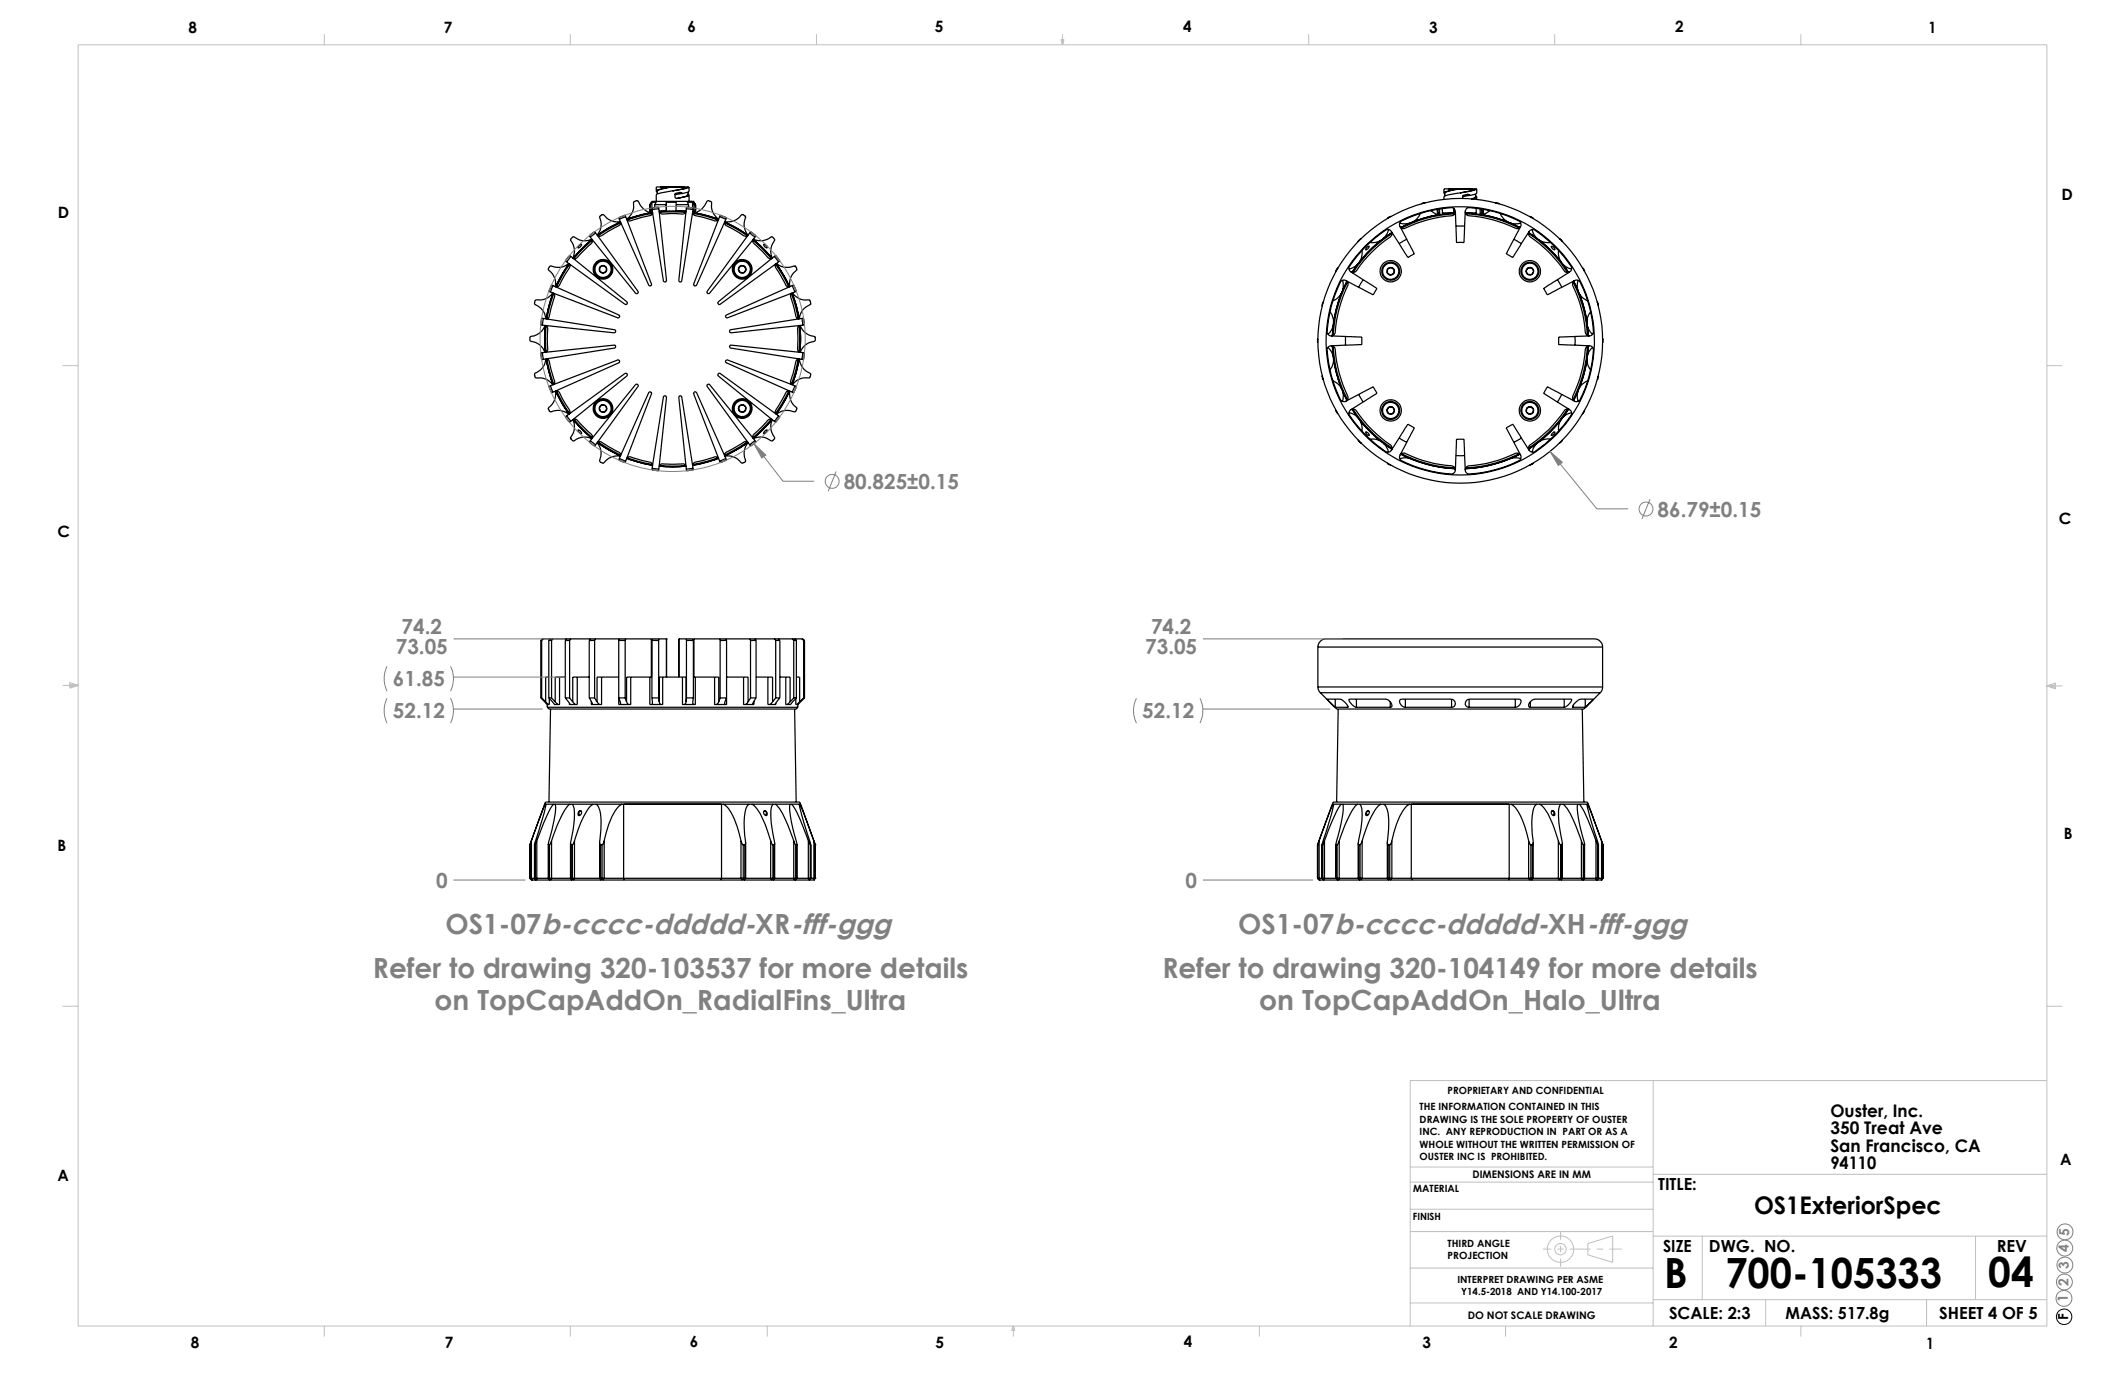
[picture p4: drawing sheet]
<svg xmlns="http://www.w3.org/2000/svg" width="432mm" height="279mm" viewBox="0 0 432 279" stroke-linecap="round" stroke-linejoin="round" font-family="sans-serif">
<defs><g id="words">
<g font-size="8.5">
<text x="338.1" y="261.8">B</text>
<text x="350.6" y="261.8">700-105333</text>
<text x="404" y="261.4">04</text>
</g>
<g font-size="5.6" fill="#808080">
<text x="90.5" y="189.8">OS1-07b-cccc-ddddd-XR-fff-ggg</text>
<text x="251.6" y="189.8">OS1-07b-cccc-ddddd-XH-fff-ggg</text>
<text x="75.8" y="198.7">Refer to drawing 320-103537 for more details</text>
<text x="236.2" y="198.7">Refer to drawing 320-104149 for more details</text>
<text x="88.3" y="205.3">on TopCapAddOn_RadialFins_Ultra</text>
<text x="255.8" y="205.3">on TopCapAddOn_Halo_Ultra</text>
</g>
<text font-size="4.9" x="356.4" y="246.7">OS1ExteriorSpec</text>
<g font-size="4.2" fill="#808080">
<text x="171.4" y="99.3">80.825±0.15</text>
<text x="336.8" y="105">86.79±0.15</text>
<text x="81.6" y="128.9">74.2</text>
<text x="233.9" y="128.9">74.2</text>
<text x="80.4" y="133">73.05</text>
<text x="232.7" y="133">73.05</text>
<text x="79.8" y="139.5">61.85</text>
<text x="79.8" y="146">52.12</text>
<text x="232.1" y="146">52.12</text>
<text x="88.6" y="180.4">0</text>
<text x="240.9" y="180.4">0</text>
</g>
<g font-size="3.5">
<text x="371.9" y="227">Ouster, Inc.</text>
<text x="371.9" y="230.5">350 Treat Ave</text>
<text x="371.9" y="234">San Francisco, CA</text>
<text x="371.9" y="237.6">94110</text>
</g>
<g font-size="3.4">
<text x="336.9" y="241.8">TITLE:</text>
<text x="337.9" y="254.3">SIZE</text>
<text x="347.2" y="254.5">DWG. NO.</text>
<text x="405.7" y="254.5">REV</text>
<text x="339.1" y="268">SCALE: 2:3</text>
<text x="362.8" y="268">MASS: 517.8g</text>
<text x="394.1" y="268">SHEET 4 OF 5</text>
</g>
<g font-size="3.2">
<text x="38.3" y="6.7">8</text>
<text x="90.2" y="6.7">7</text>
<text x="139.7" y="6.5">6</text>
<text x="190" y="6.5">5</text>
<text x="240.4" y="6.6">4</text>
<text x="290.4" y="6.7">3</text>
<text x="340.4" y="6.5">2</text>
<text x="391.9" y="6.7">1</text>
<text x="418.9" y="40.7">D</text>
<text x="11.7" y="44.3">D</text>
<text x="418.4" y="106.4">C</text>
<text x="11.7" y="109">C</text>
<text x="11.7" y="173">B</text>
<text x="419.4" y="170.6">B</text>
<text x="11.7" y="240">A</text>
<text x="418.6" y="236.8">A</text>
<text x="38.8" y="273.8">8</text>
<text x="90.4" y="273.8">7</text>
<text x="140.2" y="273.8">6</text>
<text x="190.1" y="273.9">5</text>
<text x="240.5" y="273.8">4</text>
<text x="289" y="273.9">3</text>
<text x="339.1" y="273.8">2</text>
<text x="391.4" y="274.1">1</text>
</g>
<g font-size="2.8" fill="#808080">
<text x="420.4" y="251.1" transform="rotate(-90 420.4 251.1)">5</text>
<text x="420.4" y="254.4" transform="rotate(-90 420.4 254.4)">4</text>
<text x="420.4" y="257.8" transform="rotate(-90 420.4 257.8)">3</text>
<text x="420.3" y="261.3" transform="rotate(-90 420.3 261.3)">2</text>
<text x="420.2" y="264.6" transform="rotate(-90 420.2 264.6)">1</text>
</g>
<text font-size="2.8" x="420.2" y="268.2" transform="rotate(-90 420.2 268.2)">F</text>
<g font-size="2.1">
<text x="299.2" y="239.4">DIMENSIONS ARE IN MM</text>
<text x="298.3" y="268">DO NOT SCALE DRAWING</text>
</g>
<g font-size="2">
<text x="288.5" y="225.6">THE INFORMATION CONTAINED IN THIS</text>
<text x="294.2" y="222.3">PROPRIETARY AND CONFIDENTIAL</text>
<text x="288.5" y="228.1">DRAWING IS THE SOLE PROPERTY OF OUSTER</text>
<text x="288.5" y="230.7">INC. ANY REPRODUCTION IN PART OR AS A</text>
<text x="288.5" y="233.2">WHOLE WITHOUT THE WRITTEN PERMISSION OF</text>
<text x="288.5" y="235.7">OUSTER INC IS PROHIBITED.</text>
<text x="287.2" y="242.2">MATERIAL</text>
<text x="287.1" y="247.8">FINISH</text>
<text x="294.2" y="253.3">THIRD ANGLE</text>
<text x="294.2" y="255.8">PROJECTION</text>
<text x="296.1" y="260.6">INTERPRET DRAWING PER ASME</text>
<text x="296.9" y="263.1">Y14.5-2018 AND Y14.100-2017</text>
</g>
</g></defs>
<g fill="none" stroke="#000" stroke-width=".25">
<path d="M133.6 38.8v.6M134.2 38h5M135.3 38.2h.1M135.3 38h-2v.9l.3 .1M135.3 38.2l-2 .5M135.3 38v.2M135.3 38h.1M135.4 38.2l-1.3 .3-.5 .3M135.4 38h1.3M135.4 38v.2M136.7 38.8h.1M136.7 38l-1.3 .2"/>
<path d="M136.7 38h3.1M138.1 39.1l.1 .1M138.1 39.1l-.9 .3v.7l.3 .2M138.1 39.1h.1M138.1 39.1l.2 .1M138.1 39.1l.2 .1zM138.2 39.2h.1M138.3 39.2l.4 .1M138.3 39.2l.2 .1M138.3 39.2h.2M138.5 39.3h.1M138.5 39.3l-1.3 .3"/>
<path d="M139.8 39l-.1 .7-2.2 .6M139.8 38h.2v.9l-1.2 .4-.3-.1M139.8 38l-1.2 .4-1.9 .4M139.8 39.4l.2 .1v1.4M140 39.7l-.8 .3-1.7 .3M140 38l-1.1 .4-5.4 1-.2 .1v1.4M294.2 38.4h5.1M295.4 38.6h.1M295.4 38.4h-2v.9l.2 .1M295.4 38.6l-2 .5M295.4 38.4v.2M295.4 38.4h.1"/>
<path d="M295.5 38.6l-1.7 .5-.2 .1v.6M295.5 38.4h1.2M295.5 38.4v.2M296.7 39.2h.1M296.7 38.4l-1.2 .2M296.7 38.4h3.1M297.2 40v.4M298.1 39.5h.1M298.2 39.5h.1M298.2 39.5l-.8 .2-.2 .3M298.2 39.5h.1h-.1M298.2 39.5h.2"/>
<path d="M298.2 39.5l.1 .1M298.3 39.6l.5 .1M298.3 39.6l.2 .1M298.3 39.6h.2M298.4 39.5l.1 .1M298.5 39.7h.1M298.5 39.7l-1.2 .3M299.8 39.4v.6M299.8 38.4l-.5 .3-2.6 .5M299.8 38.4h.3M299.8 39.8l.3 .1v.6M300.1 38.4l-1.6 .5-4.7 .9-.4 .1v.6"/>
<path d="M300.1 38.4v.9l-1.3 .4-.3-.1M112.3 59.5a.67 .67 0 0 1 .4 .9l-1.1 3.8a.62 .62 0 0 1-.7 .6 3.5 3.5 0 0 0-2.3-3l.1-.6 .2-.2a3.6 3.6 0 0 0 3.4-1.4v-.1M112.4 58l-.6 1.3M112.4 58l-.3-.1-.6 1.3 .3 .1M112.4 58l13.3 6a.31 .31 0 0 1 .2 .4 .31 .31 0 0 1-.4 .2l-13.7-5.3M112.5 59.7l-.9 2.8-.4 2.3M115.5 53.5a.65 .65 0 0 1 .2 .9l-1.1 1.7-.9 1.8a.74 .74 0 0 1-.9 .3M115.6 53.6a3.4 3.4 0 0 1-3.6 .4l-.3 .2-.3 .6a3.5 3.5 0 0 1 1.5 3.4M115.6 53.6l-1.4 2.3-1.3 2.4 .9-1.8zM115.7 53.7l-1.4 2.3-1.2 2.3M116 52.1l11.4 9.2a.31 .31 0 0 1 0 .5 .31 .31 0 0 1-.4 0l-11.9-8.6M116 52.1l-.9 1.1"/>
<path d="M116 52.1l-.3-.2-.8 1.1 .2 .2M117.6 50l.5-.4a.59 .59 0 0 1-.7 .7zM120.2 48.6a.69 .69 0 0 1 0 .9l-2.9 2.9a.69 .69 0 0 1-.9 0M120.3 48.6a3.5 3.5 0 0 1-3.7-.4l-.3 .1a.46 .46 0 0 0-.3 .6 3.6 3.6 0 0 1 .5 3.6l2.3-2.6 1.5-1.3-1.8 1.6-2 2.3M120.4 48.8l-1.8 1.5-2 2.3M121 47.3l8.6 11.9a.31 .31 0 0 1 0 .4 .31 .31 0 0 1-.5-.1l-9.2-11.3M121 47.3l-1.1 .9M121 47.3l-.2-.2-.8 .6-.3 .2 .2 .3M121.4 47.8l2.2-1.5 2.5-1.2-3.1 1.6-1.6 1.1M121.8 55l.6 .5M121.9 54.3l-.1 .2v.5M121.9 54.3l-.1 .7"/>
<path d="M122.6 54l-.7 .3M122.6 54h-.4l-.3 .3M122.6 54h.3l.3 .4M122.6 54l.6 .4M123.2 55.2l-.3 .2-.5 .1M123.2 55.2l-.8 .3M123.2 54.4v.8M123.2 54.4l.1 .5-.1 .3M126 45a.6 .6 0 0 1-.3 .9l-3.5 2a.65 .65 0 0 1-.9-.2M126 45a3.3 3.3 0 0 1-3.3-1.3h-.4a.44 .44 0 0 0-.4 .6 3.3 3.3 0 0 1-.5 3.5M126.1 45.3l-1.7 .8-2.9 1.8M127.1 44l-1.3 .6"/>
<path d="M127.1 44l-.1-.3-.8 .3-.5 .2 .1 .4M127.1 44l5.3 13.7a.3 .3 0 0 1-.2 .4 .3 .3 0 0 1-.4-.2l-6-13.3M132 41.6h.2M132 42.9h.2M132 41.6v1.3M132 42.9l.3 .3M132.2 42.9l.3 .3M132.2 41.6v1.3M132.5 41.1h.8l-.3 .5M132.5 41.1l-.3 .5M132.5 41.1v2.1M132.6 43.1a.62 .62 0 0 1-.6 .7l-3.8 1.1a.71 .71 0 0 1-.9-.4 3.2 3.2 0 0 0 1.4-3.3l.4-.3a.44 .44 0 0 1 .7 .1 3 3 0 0 0 2.8 2.2l-3 .7-2.2 .7 3-1 2.1-.4"/>
<path d="M132.6 43.4l-3 .6-2.1 .7M133 41.6v.6M133.9 42.4l1.5 14.5a.32 .32 0 0 1-.3 .4 .32 .32 0 0 1-.3-.3l-2.3-14.4M133.9 42.4l-1.4 .2M133.9 42.4l-.1-.3h-.5l-.8 .2v.3M133.9 43l2.8-.1 2.7 .1M134 43.1l2.7-.1 2.6 .1M135.4 41.1v1.8h-1.5a.74 .74 0 0 0 .8 .6l1.5-.1 2.5 .1a.61 .61 0 0 0 .6-.6h-1.9v-1.3M135.4 41.1h2v.5M135.4 41.1v.5h-2.4M137.4 41.6h2.5M137.4 40.3h.1"/>
<path d="M137.5 40.3h.1M139.5 42.4l-1.6 14.5a.3 .3 0 0 0 .3 .4 .3 .3 0 0 0 .3-.3l2.3-14.4M139.5 42.4l1.3 .2M139.5 42.4v-.3h.5l.9 .2-.1 .3M139.9 41.6v.5M140.3 40.9h.1M140.7 41.1l.3 .5M140.7 41.1h-1.1l.3 .5M140.7 41.1v1.1M140.8 43.1a.62 .62 0 0 0 .5 .7l3.9 1.1a.71 .71 0 0 0 .8-.4M140.8 43.4h.1a21.4 21.4 0 0 1 5 1.3M140.9 43.2l2 .4 3.1 1-2.2-.7-3-.7a3.4 3.4 0 0 0 2.9-2.3h.7l.2 .2a3.6 3.6 0 0 0 1.3 3.3l.1 .1"/>
<path d="M140.9 40.9h-8.4l-.5 .7M140.9 40.9h.1M140.9 40.9l.5 .7M140.9 40.9l.4 .7M141 41.6h.3M141 42.9l-.2 .2M141 42.9h.3M141 41.6v1.3M141.3 41.6v1.3M141.3 42.9h.1M141.3 41.6h.1M141.4 42.9l-.4 .3"/>
<path d="M141.4 41.6v1.3M146.2 44l1.3 .6M146.3 43.7l1.3 .5-6 13.7a.32 .32 0 0 1-.4 .2 .32 .32 0 0 1-.2-.4zM147.2 45.3l3 1.5 1.6 1.1M147.3 45a.65 .65 0 0 0 .3 .9l3.5 2a.53 .53 0 0 0 .8-.2 4 4 0 0 1-.4-3.7l-.7-.4a5.5 5.5 0 0 1-2.6 1.5l-.9-.1M150 54.6l.4 .8M150.4 55.4h.7M150.4 55.4l.3 .1 .4-.1M150.5 54l-.3 .3-.2 .3M150.5 54l-.5 .6M150.5 54l.8 .1M150.5 54l.3-.1 .5 .2"/>
<path d="M151.3 54.1l.2 .3 .1 .4M151.3 54.1l.3 .7M151.6 54.8l-.5 .6M151.6 54.8l-.2 .4-.3 .2M152 47.8l-2.3-1.5-2.5-1.2 3.1 1.6 1.6 1.1M152.3 47.3l1.1 .9M152.3 47.3l.2-.2 1 .7 .1 .1-.2 .3M152.3 47.3l-8.6 11.9a.31 .31 0 0 0 .1 .4 .31 .31 0 0 0 .4-.1l9.2-11.3M153 48.8l1.7 1.5 2 2.3M153.1 48.6l2.5 2.4 1.3 1.5-2.1-2.3-1.8-1.5M155.2 49.7a.66 .66 0 0 1 .6 .7l-.4-.3zM157 52.4a.73 .73 0 0 1-1 0l-2.8-2.9a.65 .65 0 0 1-.1-.9 3.7 3.7 0 0 0 3.7-.5l.6 .7a3.7 3.7 0 0 0-.5 3.6l.1 .1"/>
<path d="M157.3 52.1l.9 1.1M157.3 52.1l.3-.2 .6 .7 .3 .4-.3 .2M157.3 52.1l-11.3 9.2a.31 .31 0 0 0-.1 .5 .31 .31 0 0 0 .5 0l11.8-8.6M157.6 53.7l1.5 2.3 1.2 2.3M157.7 53.6l1.5 2.2 1.2 2.5-1.2-2.4zM157.8 53.5a.69 .69 0 0 0-.1 .9l2 3.5a.7 .7 0 0 0 .8 .3 3.2 3.2 0 0 1 1.4-3.3l-.1-.5a.39 .39 0 0 0-.5-.3 3.3 3.3 0 0 1-3.5-.5M160.8 59.7l.9 2.8 .5 2.3M160.9 59.5l1 3 .4 2.3M161 58l-13.4 6a.31 .31 0 0 0-.1 .4 .31 .31 0 0 0 .4 .2l13.6-5.3M161 58l.5 1.3M161 58l.3-.1 .3 .8 .2 .5-.3 .1M161 59.5l.8 2.6 .6 2.7"/>
<path d="M271.9 54.4l-.3 .4-.1 .3M272.6 59.6a28.6 28.6 0 0 0-1.6 5.9M272.6 59.6l-.7 .9-1 .6M272.8 59l-.2 .6M272.8 57l.1 .6-.1 1.4M273.5 57a.81 .81 0 0 0-1.2 .4 26 26 0 0 0-2.6 10.3l.5 .5 .3 .1M273.5 57a.76 .76 0 0 1 .3 1.1 28 28 0 0 0-2.5 9.7l-.4 .3-.4 .2M273.5 57l2.6 1.4M273.7 57.2l-.9 1.8M273.7 57.2a25.6 25.6 0 0 0-2.9 11M273.8 57.3a25.7 25.7 0 0 0-2.9 10.9M274.5 55.2l2.5 1.6"/>
<path d="M275.9 53.7l-.9 .6-.9 .3M276.3 53.2l-.4 .5M276.6 48.5l-.6 .6M276.8 50.9a3.6 3.6 0 0 1-.5 2.3M277 56.8l-.9 1.6M277 56.8l2.8 1.8-.1 .2-.7 1.1-2.9-1.5M277.6 50.3l.5-.3a.53 .53 0 0 1-.6 .7zM280.6 48.8a27 27 0 0 0-4.3 4.4M280.6 48.8l-1 .4-1.2 .1M281.1 48.4l1.7-1.1a26.4 26.4 0 0 0-8.1 8.1l1.2-1.7M281.1 48.4l-.5 .4M281.9 55.4l.3 .4 .3 .1"/>
<path d="M281.9 55.4l.6 .5M282 54.7l-.1 .7M282 54.7l-.2 .2 .1 .5M282.2 46.6l-.4 1-.7 .8M282.6 44h-.2l-.5 .4M282.7 54.4l.6 .4M282.7 54.4h.3l.3 .4M282.7 54.4h-.4l-.3 .3M282.7 54.4l-.7 .3M282.7 47a.79 .79 0 0 0-1.1-.2 25 25 0 0 0-7.5 7.6l.1 .5 .3 .3M282.7 47a.88 .88 0 0 1-.2 1.2 28.1 28.1 0 0 0-7.1 7l-.4 .2-.5-.2M282.7 47l1.6 2.5"/>
<path d="M282.9 47.4a25.5 25.5 0 0 0-8 8M283.2 55.6l-.2 .2-.5 .1M283.2 55.6l-.7 .3M283.3 54.8l-.1 .8M283.3 54.8l.1 .5-.2 .3M284.4 45.3l.6 .2 1.5-.2M284.5 46l1.4 2.6M285.9 48.6l-1.6 .9M285.9 48.6l1.5 3-1.2 .6-.1 .1-1.8-2.8M287.1 45.1l-.6 .2M288.6 43.4a3.1 3.1 0 0 1-1.5 1.7M289.6 41.2h-.3l-.5 .3"/>
<path d="M290.8 42.8v.1a2.28 2.28 0 0 0 1.9 .7M292.1 43.3h.1M292.1 42.5v.8M292.1 43.3l.3 .3M292.2 42.5v.8M292.5 42.5v1.1l-.3-.3M292.6 43.6l-2.2 .4-3.3 1.1M293.1 43.3h2.4M293.1 43.3l.2 .2M293.1 42.4v.9M295.5 42.4v.9M295.6 43.4a25.2 25.2 0 0 0-10.8 3"/>
<path d="M295.7 43.3a26.3 26.3 0 0 0-11.1 2.9l1.9-.9M295.7 43a.84 .84 0 0 0-.8-.8 25.3 25.3 0 0 0-10.3 2.9l-.2 .4 .1 .5M295.7 43a.84 .84 0 0 1-.7 .9 30.4 30.4 0 0 0-9.9 2.6l-.6-.5M295.7 43l.1 2.9M295.8 45.9h1.8M295.8 45.9l.2 3.4h1.5l.1-3.4M297.7 43a.79 .79 0 0 1 .9-.8 25.3 25.3 0 0 1 10.3 2.9l.2 .4-.1 .5M297.7 43a.84 .84 0 0 0 .8 .9 31.2 31.2 0 0 1 9.9 2.6l.6-.5M297.7 43.3h2.3M297.7 43l-.1 2.9M297.8 43.3a26.3 26.3 0 0 1 11 2.9l-1.8-.9M297.9 43.4a25.6 25.6 0 0 1 10.8 3"/>
<path d="M299.8 40l-.9 .4M300 43.3l-.2 .2M300 42.3v1M300.1 40.1l-1 .3M300.8 42.4v1.2l.3-.3M300.9 43.6l3.5 .8 2 .7M301.1 43.3h.3M301.1 42.5v.8M301.4 43.3h.1M301.4 43.3l-.3 .3M301.4 42.5v.8M302.7 42.8l-.1 .1a2.4 2.4 0 0 1-1.8 .7"/>
<path d="M303.8 41.2h.3l.5 .3M304.9 43.4l.6 1 .9 .7M306.4 45.1l.6 .2M307 45.3l.6 .2 1.4-.2M307.6 48.6l1.5 .9M307.6 48.6l-1.5 3 1.3 .7 1.7-2.8M309 46l-1.4 2.6M310.1 55l.3 .7M310.4 55.7l.3 .2 .5-.1M310.4 55.7l.8 .1M310.6 54.4l-.5 .6M310.6 54.4h.4l.3 .1"/>
<path d="M310.6 54.4l.7 .1M310.6 47.4a25.5 25.5 0 0 1 7.9 8M310.7 47a.79 .79 0 0 1 1.2-.2 25 25 0 0 1 7.4 7.6v.5l-.3 .3M310.7 47a.84 .84 0 0 0 .3 1.2 28.6 28.6 0 0 1 7.1 7l.4 .2 .5-.2M310.7 47l-1.6 2.5M310.8 44l.6 .2 .1 .3M311.3 46.6l.3 1 .7 .8M311.3 54.5l.3 .7M311.3 54.5l.3 .3v.4M311.6 55.2l-.4 .6M311.6 55.2l-.1 .4-.3 .2M312.3 48.4l-1.7-1.1a26.4 26.4 0 0 1 8.1 8.1l-1.1-1.7"/>
<path d="M312.3 48.4l.5 .4M312.8 48.8a25.5 25.5 0 0 1 4.4 4.4M312.8 48.8l1 .4 1.2 .1M315.3 50l.1 .1a.55 .55 0 0 1 .5 .7h-.1a.73 .73 0 0 1-.5-.8zM316.5 56.8l.9 1.6M316.5 56.8l-2.8 1.8 .7 1.3 3-1.5M316.7 50.9l.1 1.2 .4 1.1M316.9 48.5l.6 .6M317.2 53.2l.4 .5M317.6 53.7l.8 .6 .9 .4M319 55.2l-2.5 1.6M319.7 57.3a26.5 26.5 0 0 1 2.8 10.9"/>
<path d="M319.8 57.2l.8 1.8M319.8 57.2a25.6 25.6 0 0 1 2.9 11l-.2-2M320 57a.81 .81 0 0 1 1.1 .4 24.4 24.4 0 0 1 2.6 10.3l-.2 .4-.5 .2M320 57a.84 .84 0 0 0-.4 1.1 27.2 27.2 0 0 1 2.6 9.7l.2 .3 .6 .2M320 57l-2.6 1.4M320.6 59l.3 .6M320.7 57l-.2 .9 .1 1.1M320.9 59.6a23.8 23.8 0 0 1 1.6 5.9M320.9 59.6l.6 .9 1.1 .6M321.6 54.4l.4 .8M110.2 71.6l14.5-1.5a.3 .3 0 0 1 .4 .3 .3 .3 0 0 1-.3 .3l-14.4 2.3M110.2 71.6l.2 1.4"/>
<path d="M110.2 71.6l-.3 .1v.5l.2 .9 .3-.1M110.4 64.7l-.2 1.4M110.4 64.7h-.3l-.2 .8v.5l.3 .1M110.4 64.7l14.4 2.3a.32 .32 0 0 1 .3 .3 .32 .32 0 0 1-.4 .3l-14.5-1.5M110.7 66.1a.67 .67 0 0 1 .6 .8l-.1 2 .1 2a.67 .67 0 0 1-.6 .7M110.7 66.1a3.4 3.4 0 0 1-2.9 2.3l-.1 .2 .1 .7a3.5 3.5 0 0 1 2.9 2.3M110.8 66.1l-.1 2.1 .1 3.4-.1-2zM111 73l.5 2.2 .9 3-.9-2.6zM111 64.8l.5-2.3 .9-3-.9 2.6-.5 2.7M111 66.2l-.2 2 .2 3.3M111.2 73l.4 2.2 .9 2.9M111.8 78.4l13.7-5.2a.31 .31 0 0 1 .4 .1 .31 .31 0 0 1-.2 .4l-13.3 6"/>
<path d="M111.8 78.4l.6 1.3M111.8 78.4l-.3 .1 .6 1.3 .3-.1M112.3 78.2a.67 .67 0 0 0 .4-.8l-1.1-3.9a.62 .62 0 0 0-.7-.5 3.2 3.2 0 0 1-2.2 2.8l-.1 .4 .3 .6a3.6 3.6 0 0 1 3.4 1.4M112.8 79.5a.74 .74 0 0 1 .9 .3l.7 1.4 1.3 2.1a.65 .65 0 0 1-.2 .9M112.9 79.5a3.6 3.6 0 0 1-1.5 3.4l.1 .4 .3 .4a3.7 3.7 0 0 1 3.8 .5M112.9 79.4l1.3 2.5 1.4 2.2-1.8-2.9zM113.1 79.4l1.2 2.4 1.4 2.2M141 79.8l.3-.2 .3 .2 6 13.7-1.3 .5-5.3-13.9zM147.5 73.3l.3-.2 14 5.4-.5 1.3-13.7-6.1-.2-.2zM159.8 79.6l.4-.2 .3 .1a3.7 3.7 0 0 0 1.4 3.5l-.2 .6-.2 .1a3.7 3.7 0 0 0-3.6 .4l-.1 .1a.69 .69 0 0 1-.1-.9zM160.3 79.4l-1.2 2.4-1.5 2.2M160.4 79.4l-1.2 2.5-1.5 2.2 1.5-2.2z"/>
<path d="M161.5 78.4l-.5 1.3M162.2 73l-.5 2.2-.9 2.9M162.3 73l-.4 2.2-1 3M162.4 73l-.6 2.6-.8 2.6M162.4 66.2l.1 2-.1 3.3M162.4 64.8a3.5 3.5 0 0 1 2.2-2.9l.1-.4-.2-.5a3.5 3.5 0 0 1-3.5-1.5 .67 .67 0 0 0-.3 .9l1 3.8a.67 .67 0 0 0 .8 .6M162.5 73a3.9 3.9 0 0 0 2.2 3v.3l-.2 .5a3.5 3.5 0 0 0-3.5 1.4 .67 .67 0 0 1-.3-.8l.4-1.4 .6-2.5a.67 .67 0 0 1 .8-.5M162.5 66.1l.2 2.1-.2 3.4M162.6 66.1l.1 2.8-.1 2.7M162.6 66.1a3.4 3.4 0 0 0 3 2.3v.9a3.9 3.9 0 0 0-2.8 1.9l-.2 .4M162.7 66.1a.61 .61 0 0 0-.6 .8v4a.61 .61 0 0 0 .6 .7M162.9 64.7l.2 1.4"/>
<path d="M162.9 64.7h.4l.1 1 .1 .3-.4 .1M162.9 64.7l-14.4 2.3a.32 .32 0 0 0-.3 .3 .32 .32 0 0 0 .4 .3l14.5-1.5M163.1 71.6l-14.5-1.5a.3 .3 0 0 0-.4 .3 .3 .3 0 0 0 .3 .3l14.4 2.3M163.1 71.6l-.2 1.4M163.1 71.6l.4 .1-.1 .3-.1 1.1-.4-.1M267.8 68.8v.8M268.7 76.3v.4l.2 .5M268.9 61.4l-.2 .4v.4M269.8 70.6l.7 .7 .4 1.1M270.3 63.4a3.4 3.4 0 0 1 .7 2.1M270.5 70.3a.79 .79 0 0 0-.8 .9 25.3 25.3 0 0 0 2.9 10.2l.6 .2 .3-.1M270.5 70.3a.84 .84 0 0 1 .8 .7 31.2 31.2 0 0 0 2.6 9.9l-.4 .6"/>
<path d="M270.5 68.3l2.9 .1M270.7 70.3l.2 2.1M270.8 70.3a26.7 26.7 0 0 0 2.9 11.1l-.9-1.9M270.9 77.4l1 .7 .7 .8M270.9 72.4l.1 .6M270.9 66.2l-.2 2M270.9 66.2l-.4 1-.7 .7M270.9 70.4a25.8 25.8 0 0 0 2.9 10.8M271 73a28.6 28.6 0 0 0 1.6 5.9M271 65.5l-.1 .7M271 73l-.3 1.4-.4 .7M272.6 78.9l.2 .6"/>
<path d="M272.8 79.5l.1 1.3-.1 .8M273.4 68.4v1.7M273.4 68.4l3.4 .1v1.5l-3.4 .1M273.4 70.1l-2.9 .2M320 68.4v1.7M320 68.4l-3.3 .1v1.5l3.3 .1M320 70.1l3 .2M320.6 79.5l-.1 1.1 .2 1M320.9 78.9l-.3 .6M322.5 65.5v.7M322.5 73a23.8 23.8 0 0 1-1.6 5.9M322.5 73l.1 1 .6 1.1"/>
<path d="M322.5 72.4l.2-2.1a26.1 26.1 0 0 1-2.9 11.1l.8-1.9M322.5 72.4v.6M322.5 66.2l.5 1 .6 .7M322.5 70.4a26.5 26.5 0 0 1-2.8 10.8M322.6 77.4l-1 .6-.7 .9M323 70.3a.79 .79 0 0 1 .8 .9 22.9 22.9 0 0 1-3 10.3l-.5 .1-.3-.1M323 70.3a.85 .85 0 0 0-.9 .7 27.2 27.2 0 0 1-2.6 9.7l.2 .6 .3 .2M323 68.3l-3 .1M323.2 63.4l-.6 1.1-.1 1M323.6 70.6l-.6 .7-.5 1.1M324.5 61.3l.2 .4 .1 .5M324.7 76.3l.1 .3-.2 .5"/>
<path d="M325.6 68.8l.1 .1-.1 .8M115.1 84.5l11.9-8.6a.31 .31 0 0 1 .4 .1 .31 .31 0 0 1 0 .4l-11.4 9.2M115.1 84.5l.9 1.1M115.1 84.5l-.2 .2 .3 .4 .5 .7 .3-.2M116.4 85.3a.69 .69 0 0 1 .9 .1l2.9 2.8a.73 .73 0 0 1 0 1M116.4 85.3a3.4 3.4 0 0 1-.4 3.6v.4l.6 .3a3.5 3.5 0 0 1 3.7-.5M116.5 85.2l1.2 1.5 2.6 2.4-1.8-1.6-2-2.3M116.6 85.2l2 2.2 1.8 1.5M117.5 87.4h.1a.63 .63 0 0 1 .5 .7l-.4-.2zM119.9 89.5l9.2-11.3a.31 .31 0 0 1 .5-.1 .31 .31 0 0 1 0 .5l-8.6 11.8M119.9 89.5l1.1 .9M119.9 89.5l-.2 .3 .3 .2 .8 .7 .2-.3"/>
<path d="M121.3 90a.69 .69 0 0 1 .9-.1l3.5 2a.62 .62 0 0 1 .3 .8M121.4 90a3.6 3.6 0 0 1 .4 3.7l.3 .2a.43 .43 0 0 0 .7 .1 3.3 3.3 0 0 1 3.2-1.3M121.5 89.8l1.7 1.1 2.9 1.6M121.8 82.9v.4l.3 .3M121.8 82.9l.3 .7M122.1 83.6l.7 .1M122.1 83.6l.3 .2 .4-.1M122.2 82.3l-.4 .6M122.2 82.3l-.2 .2-.2 .4M122.2 82.3l.4-.1 .4 .2M122.2 82.3l.8 .1M123 82.4l.3 .7"/>
<path d="M123.3 83.1l-.5 .6M123.3 83.1l-.1 .4-.4 .2M125.8 93.2l6-13.4a.31 .31 0 0 1 .4-.1 .31 .31 0 0 1 .2 .4l-5.3 13.6M125.8 93.2l1.3 .5M125.8 93.2l-.1 .3 .5 .2 .8 .3 .1-.3M126.1 92.6l-3.1-1.6-1.6-1.1 2.2 1.5 2.5 1.2M127.3 93.2a.71 .71 0 0 1 .9-.3l3.8 1a.66 .66 0 0 1 .6 .8M127.4 93.1l2.2 .8 3 .6-1.7-.3zM127.5 93l2.1 .7 3 .7M132.5 95.1l1.4 .2M132.5 95.1l2.3-14.4a.32 .32 0 0 1 .3-.3 .32 .32 0 0 1 .3 .4l-1.5 14.5M132.5 95.1v.4l1 .1 .3 .1 .1-.4"/>
<path d="M133.9 94.8a.67 .67 0 0 1 .8-.5h4a.67 .67 0 0 1 .7 .5M133.9 94.7l2.8 .2 2.7-.2M134 94.6l2.7 .1 2.6-.1M140.8 94.5l3-.6 2.2-.8-3.5 1.1zM140.8 95.1l-1.3 .2M140.8 95.1l-2.3-14.4a.3 .3 0 0 0-.3-.3 .3 .3 0 0 0-.3 .4l1.6 14.5M140.8 95.1l.1 .4-1.1 .1-.3 .1v-.4M145.9 93l-2.2 .7-2.9 .7M146 93.2a.71 .71 0 0 0-.8-.3l-3.9 1a.66 .66 0 0 0-.5 .8M147.5 93.2l-1.3 .5M150.1 83.3l.3 .3 .3 .2M150.1 83.3l.6 .5"/>
<path d="M150.2 82.5l-.2 .4 .1 .4M150.2 82.5l-.1 .8M150.9 82.2l-.7 .3M150.9 82.2l.4 .2 .2 .3M150.9 82.2l.6 .5M151.4 83.5l-.7 .3M151.4 83.5l-.2 .2-.5 .1M151.5 82.7l-.1 .8M151.5 82.7l.1 .4-.2 .4M151.8 89.8l-1.6 1.1-3 1.6M151.9 89.9l-1.6 1.1-3.1 1.6M152 89.9l-2.3 1.5-2.5 1.2"/>
<path d="M152 90a.69 .69 0 0 0-.9-.1l-3.5 2a.67 .67 0 0 0-.3 .8M152 90a4 4 0 0 0-.5 3.7l-.3 .2a.39 .39 0 0 1-.6 .1 3.2 3.2 0 0 0-3.3-1.3M153 89.1l1.8-1.6 2.1-2.3a22.7 22.7 0 0 1-3.8 3.9M153.1 89.1a3.3 3.3 0 0 1 3.6 .5l.4-.2a.44 .44 0 0 0 .2-.6 3.2 3.2 0 0 1-.3-3.5 .73 .73 0 0 0-1 .1l-2.8 2.8a.69 .69 0 0 0-.1 1M153.4 89.5l-9.2-11.3a.31 .31 0 0 0-.4-.1 .31 .31 0 0 0-.1 .5l8.6 11.8M153.4 89.5l-1.1 .9M153.4 89.5l.2 .3-1.1 .9-.2-.3M155.4 87.6l.4-.3a.54 .54 0 0 1-.6 .7zM156.7 85.2l-2 2.2-1.7 1.5M158.2 84.5l-.9 1.1M158.2 84.5l-11.8-8.6a.31 .31 0 0 0-.5 .1 .31 .31 0 0 0 .1 .4l11.3 9.2M158.2 84.5l.3 .2-.9 1.1-.3-.2"/>
<path d="M271.5 83.3v.3l.4 .5M274.1 83.9l1 .3 .8 .6M274.5 83.3a.79 .79 0 0 0-.3 1.1 25 25 0 0 0 7.7 7.5l.5-.1 .3-.3M274.5 83.3a.84 .84 0 0 1 1.1 .2 28.6 28.6 0 0 0 7.1 7.1l.2 .5-.2 .4M274.9 83.1a25.7 25.7 0 0 0 8 8M275.9 84.8l.4 .5M275.9 84.8l-1.2-1.7a26.6 26.6 0 0 0 8.1 8.1M276 89.4l.2 .3 .4 .3M276.1 80.2l.9 1.5M276.1 80.2l2.9-1.6 .7 1.2 .1 .1-.3 .2-2.5 1.6M276.1 80.2l-2.6 1.3M276.3 85.3a25.5 25.5 0 0 0 4.3 4.4"/>
<path d="M276.3 85.3l.4 1.1 .1 1.2M277 81.7l-2.5 1.6M277.5 87.8a.66 .66 0 0 1 .7 .7l-.5-.2zM278.4 89.3h1.2l1 .4M280.6 89.7l.5 .4M281.1 90.1l1.7 1.2M281.1 90.1l.6 .6 .4 1.2M281.8 83.3l.1 .4 .3 .3M281.8 83.3l.4 .7M281.9 94.1l.7 .4M282.2 84l.7 .1M282.2 84l.3 .2 .4-.1"/>
<path d="M282.3 82.7l-.3 .2-.2 .4M282.3 82.7l-.5 .6M282.3 82.7l.4-.1 .3 .2M282.3 82.7l.7 .1M283 82.8l.4 .7M283.4 83.5l-.2 .4-.3 .2M283.4 83.5l-.5 .6M284.3 89l1.6 .9M284.3 89l1.8-2.8 1.3 .8-1.5 2.9M284.3 89l-1.6 2.5M284.5 92.5a.79 .79 0 0 0 .3 1.1 24.4 24.4 0 0 0 10.4 2.7l.4-.3 .1-.5M284.5 92.5a.84 .84 0 0 1 1.1-.4 27.2 27.2 0 0 0 9.7 2.7l.2 .1 .2 .6"/>
<path d="M284.7 92.3a27 27 0 0 0 11 2.9 26.7 26.7 0 0 1-11-2.9zM284.8 92.2a26 26 0 0 0 10.8 2.9M285.9 89.9l-1.4 2.6M286.5 93.2l-1.1-.2-1 .2M295.8 92.6h1.8M295.8 92.6l.2-3.3h1.5l.1 3.3M295.8 92.6l-.1 2.9M297.6 92.6l.1 2.9M297.8 95.2a27.3 27.3 0 0 0 11-2.9 27.6 27.6 0 0 1-11 2.9zM307 93.2l1.1-.2 .9 .2M307.6 89.9l1.4 2.6M308.7 92.2a26 26 0 0 1-10.8 2.9"/>
<path d="M309 92.5a.83 .83 0 0 1-.4 1.1 24.5 24.5 0 0 1-10.3 2.7l-.4-.3-.2-.5M309 92.5a.87 .87 0 0 0-1.1-.4 27.7 27.7 0 0 1-9.7 2.7l-.3 .3-.2 .4M309.1 89l-1.5 .9M309.1 89l-1.7-2.8-1 .5-.3 .3 1.5 2.9M309.1 89l1.6 2.5M310.2 83.7l.2 .3 .4 .2M310.2 83.7l.6 .5M310.2 82.9v.8M310.2 82.9l-.1 .4 .1 .4M310.9 82.6l-.7 .3M310.9 82.6l.7 .5M310.9 82.6l.4 .2 .3 .3"/>
<path d="M311.5 83.9l-.7 .3M311.5 83.9l-.2 .2-.5 .1M311.5 94.1l-.4 .4h-.3M311.6 83.1l-.1 .8M311.6 83.1v.4l-.1 .4M312.3 90.1l-1.7 1.2M312.3 90.1l-.7 .8-.3 1M312.8 89.7l-.5 .4M315 89.2l-1.2 .1-1 .4M315.4 88.1l.4-.4a.54 .54 0 0 1-.6 .7zM316.5 81.7l2.5 1.6M317.2 85.3a24.1 24.1 0 0 1-4.4 4.4"/>
<path d="M317.2 85.3l-.4 1-.1 1.3M317.4 80.2l-.9 1.5M317.4 80.2l-2.9-1.6-.8 1.3 2.8 1.8M317.4 80.2l2.6 1.3M317.5 89.4l-.6 .6M317.6 84.8l1.1-1.7a27.4 27.4 0 0 1-8.1 8.1M317.6 84.8l-.4 .5M318.5 83.1a25.7 25.7 0 0 1-7.9 8M319 83.3a.87 .87 0 0 1 .2 1.1 26 26 0 0 1-7.6 7.5l-.5-.1-.4-.3M319 83.3a.82 .82 0 0 0-1.1 .2 29.4 29.4 0 0 1-7.2 7.1l-.1 .5 .1 .4M319.3 83.9l-1.1 .4-.6 .5M322 83.3l-.2 .6-.3 .2"/>
<path d="M109.9 130.1h.2M109.9 130.1v11.7M110.1 130.1v11.7M110.4 129.8l-.5 .3M110.4 129.8h1.4M110.4 129.8l-.3 .3M111.5 130.1h.6M111.5 137.6h-.6v5M111.5 130.1v11.7M111.8 129.8h.6M111.8 129.8l-.3 .3M112.1 130.1v11.7"/>
<path d="M112.4 129.8h2.7M112.4 129.8l-.3 .3M113.7 137.6h1.2M113.7 137.6v5.6h-.3M113.7 137.6h-.9v5M114.9 130.1h.8M114.9 130.1v11.7M115.1 129.8h.9M115.1 129.8l-.2 .3M115.7 130.1v11.7M116 129.8h3.9M116 129.8l-.3 .3"/>
<path d="M117.3 137.6h2.4M117.3 137.6v5.6h-.4M117.3 137.6h-.9v5M119.7 130.1h1.1M119.7 130.1v11.7M119.9 129.8h1.1M119.9 129.8l-.2 .3M120.8 130.1v11.7M121 129.8h4.8M121 129.8l-.2 .3M122.2 137.6h3.5M122.2 137.6v5.6h-.4"/>
<path d="M122.2 137.6h-.9v5M125.7 130.1h1.3M125.7 130.1v13.1h.3M125.8 129.8h1.3M125.8 129.8l-.1 .3M127 130.1v11.7M127.1 129.8h5.3v7.8M127.1 129.8l-.1 .3M128.2 137.6h3.8M128.2 137.6v5.6h-.5M128.2 137.6h-.9v5M132 137.6v5.6h.4"/>
<path d="M132 137.6h.5M132.5 130.1h1.3M132.5 130.1v11.7M133.8 130.1v11.7M133.9 129.8h-1.4v.3M133.9 129.8l-.1 .3M133.9 129.8h1.5M134.7 137.6v5.6h-.5M134.7 137.6h-.8v5M134.7 137.6h4M135.4 129.8h.1M135.4 129.8v7.8"/>
<path d="M137.9 129.8h.1M137.9 129.8v7.8M137.9 129.8h1.6M138.7 137.6v5.6h.4M138.7 137.6h.7v5M139.5 129.8h1.3l.1 .3h-1.4M139.5 129.8v.3M139.5 130.1v11.7M140.9 137.6h.4M141 129.8v7.8M141.3 137.6v5.6h-.4M141.3 137.6h3.9"/>
<path d="M145.2 137.6v5.6h.4M145.2 137.6h.9v5M146.2 129.8h1.3M146.2 129.8h-5.3v12M146.2 129.8l.1 .3M146.3 130.1h1.3M146.3 130.1v11.7M147.5 129.8h4.8M147.5 129.8l.1 .3M147.6 137.6h3.5M147.6 130.1v13.1h-.3M151.1 137.6v5.6h.4"/>
<path d="M151.1 137.6h.9v5M152.3 129.8h1.1M152.3 129.8l.2 .3M152.5 130.1h1.1M152.5 130.1v11.7M153.4 129.8h3.9M153.4 129.8l.2 .3M153.6 137.6h2.4M153.6 130.1v11.7M156 137.6v5.6h.4M156 137.6h1v5M157.3 129.8h.9"/>
<path d="M157.3 129.8l.3 .3M157.6 130.1h.9M157.6 130.1v11.7M158.2 129.8h2.8M158.2 129.8l.3 .3M158.5 137.6h1.2M158.5 130.1v11.7M159.7 137.6v5.6h.3M159.7 137.6h.8v5M161 129.8h.5M161 129.8l.3 .3M161.3 130.1h.5"/>
<path d="M161.3 130.1v11.7M161.5 129.8h1.4M161.5 129.8l.3 .3M161.8 137.6h.7v5M161.8 130.1v11.7M162.9 129.8l.6 .3M162.9 129.8l.4 .3M163.3 130.1h.2M163.3 130.1v11.7M163.5 130.1v11.7M267.8 131.5a1.83 1.83 0 0 1 2.4-1.7h53.1a1.83 1.83 0 0 1 2.3 1.7M267.8 139.6l.1 .6 .4 .6"/>
<path d="M267.8 131.5h57.8M267.8 139.6h57.8M267.8 131.5v8.1M325.6 139.6l-.1 .6-.3 .6M325.6 131.5v8.1M109.9 141.8l1.3 1.4M109.9 141.8h.2M110.1 141.8l.8 .8M110.9 142.6l.5 .6M111.2 143.7l.3 .4h50.3l.3-.4M111.2 143.7h50.9M111.2 143.2h.2"/>
<path d="M111.2 143.2v.5M111.5 141.8l1.2 1.4h.7M111.5 141.8h.6M111.6 141.9v1.3h-.2M111.9 144.1l-.4 18.9M112.1 141.8l.7 .8M112.8 142.6l.6 .6M114.9 141.8h.8M114.9 141.8l.9 1.4M115.7 142.9l.1 .3M115.7 141.8l.7 .8M115.8 143.2h1.1"/>
<path d="M116.4 142.6l.5 .6M119.7 141.8l.7 1.4M119.7 141.8h1.1M120.2 142.5v.7h.2M120.4 143.2h1.4M120.8 141.8l.5 .8M121.3 142.6l.5 .6M126 143.2h1.7M127 141.8h-1.3l.3 .8v.6M127 141.8l.3 .8M127.3 142.6l.4 .6M132.4 143.2h1.8"/>
<path d="M132.5 141.8h1.3M132.5 141.8l.1 1.1-.2 .3M133.8 141.8l.1 .8M133.9 142.6l.3 .6M139.1 143.2h1.8M139.4 142.6l-.3 .6M139.5 141.8h1.4M139.5 141.8l-.1 .8M140.9 141.8l-.1 .8 .1 .6M145.6 143.2h1.7M146.1 142.6l-.5 .6M146.3 141.8h1.3l-.3 .8v.6"/>
<path d="M146.3 141.8l-.2 .8M151.5 143.2h1.5M152 142.6l-.5 .6M152.5 141.8h1.1M152.5 141.8l-.5 .8M153.2 142.5v.7h-.2M153.6 141.8l-.5 .8-.1 .6M156.4 143.2h1.1M157 142.6l-.6 .6M157.6 141.8h.9M157.6 141.8l-.6 .8M157.7 142.9v.3h-.2"/>
<path d="M158.5 141.8l-1 1.4M160.5 142.6l-.5 .6M161.3 141.8h.5M161.3 141.8l-.8 .8M161.5 144.1l.3 18.9M161.7 141.9v1.3h.2M161.8 141.8l-1.1 1.4h-.7M161.9 143.2h.3M162.1 143.2v.5M162.5 142.6l-.6 .6M163.3 141.8h.2M163.3 141.8l-.8 .8"/>
<path d="M163.5 141.8l-1.3 1.4M268.3 140.8l3.3 3.3h50.3l3.3-3.3M268.3 140.8h56.9M271.3 143.7l-1.6-1.6h1.6a2.24 2.24 0 0 1 2.6 1.6h-.1M271.3 143.7h2.5M271.3 142.1v1.6M271.9 144.1l-.3 18.9M273.8 143.4v.3M275.6 143.7a2.34 2.34 0 0 1-1.5-1.6h6.4a1.87 1.87 0 0 1 2 .5l.4 .8-.2 .3h-.2M275.6 143.7h6.9M275.6 142.1v1.6M282.5 142.6v1.1"/>
<path d="M285.6 143.7a1.15 1.15 0 0 1-1-1.6h10.3a.83 .83 0 0 1 .8 .7 .83 .83 0 0 1-.7 .9M285.6 143.7h9.4M285.6 142.1v1.6M295 142.1v1.6M298.5 143.7a.83 .83 0 0 1-.8-.9 .83 .83 0 0 1 .9-.7h10l.3 .1a1.15 1.15 0 0 1-1 1.5M298.5 143.7h9.4M298.5 142.1v1.6M307.9 142.1v1.6M311 143.7h-.2a1.17 1.17 0 0 1 1.1-1.6h7.4a2.24 2.24 0 0 1-1.4 1.6M311 143.7h6.9M311 142.6v1.1M317.9 142.1v1.6"/>
<path d="M319.6 143.7h-.1a2.46 2.46 0 0 1 3.1-1.6h1.2l-1.7 1.6M319.6 143.7h2.5M319.6 143.4v.3M321.5 144.1l.3 18.9M322.1 142.1v1.6M107.7 171.7h.1M107.7 178.5h.3M107.7 178.5h.1M107.7 178.5l.3 .3M107.7 171.7v6.8M108 178.5h.6M108 170.9l-.3 .8"/>
<path d="M108 178.5v.3M108 170.9v7.6M108 178.8h.9M108 178.8h.1M108.6 178.5h.1M108.6 171.6v6.9M108.6 178.5l.3 .3M108.7 178.5h.4M108.7 178.5l.3 .3M108.7 171.7v6.8M108.9 178.8h.1M109 178.8h2.8"/>
<path d="M109.1 178.5h2.3M109.1 170.9l-.4 .8M109.1 178.5l-.1 .3M109.1 170.9v7.6M110.7 163.4h.1M110.7 163.4l.1-.4h51.7l.2 .4M110.7 163.4l-3 8.3M110.8 163.4l-2.8 7.5M110.8 163.4h.1M110.9 163.4a24.2 24.2 0 0 1-1.4 5.3l-.8 2.6-.1 .4h.1M110.9 163.4h1.6M111.4 178.5h.1"/>
<path d="M111.4 178.5l.4 .3M111.4 171.5v7M111.5 171.7h.2M111.5 178.5h.2M111.5 178.5l.3 .3M111.5 171.7v6.8M111.7 178.5h.4M111.7 178.5l.2 .3M111.7 171.7v6.8M111.8 178.8h.1M111.9 178.8h4.4M112.1 178.5h3.8"/>
<path d="M112.1 170.9l-.4 .8M112.1 170.9v7.6M112.1 178.5l-.2 .3M112.5 163.4l-.6 .9-.8 1.6-2 5M112.5 163.4h.2M112.7 163.4h.1a4.1 4.1 0 0 1-.1 2.7l-1.3 5.2 .1 .4M112.7 163.4h3.2M115.9 163.4a6.6 6.6 0 0 0-2.1 3.1l-1.7 4.4M115.9 163.4h.3M115.9 178.5h.1M115.9 171.4v7.1M115.9 178.5l.4 .3"/>
<path d="M116 171.7h.3M116 178.5h.3M116 178.5l.3 .3M116 171.7v6.8M116.2 163.4l.5 .9v1l-.2 3.4-.6 2.7 .1 .3M116.2 163.4h4.4M116.3 178.8h.2M116.3 178.5h.4M116.3 171.7v6.8M116.3 178.5l.2 .3M116.5 178.8h5.7M116.7 178.5h5.1"/>
<path d="M116.7 170.9l-.4 .8M116.7 178.5l-.2 .3M116.7 170.9v7.6M117.6 164.9l.3-.2a.48 .48 0 0 1 .2 .7 .48 .48 0 0 1-.6 .2zM118 164.7l-.1 .1M118.1 164.9a.41 .41 0 0 0-.5 .2 .41 .41 0 0 0 .2 .6h.1M120.6 163.4a2.7 2.7 0 0 0-1.4 1.4 23.5 23.5 0 0 0-2.5 6.1M120.6 163.4h.5M121.1 163.4a3.6 3.6 0 0 1 1 3.1l-.3 4.5 .1 .6 .1 .1M121.1 163.4h5.3M121.8 178.5h.2M121.8 171.2v7.3"/>
<path d="M121.8 178.5l.4 .3M122 171.7h.3M122 178.5h.3M122 178.5l.2 .3M122 171.7v6.8M122.2 178.8h.3M122.3 178.5h.5M122.3 171.7v6.8M122.3 178.5l.2 .3M122.5 178.8h4.4M122.8 170.9l-.2 .4-.3 .4M122.8 178.5h3.9"/>
<path d="M122.8 170.9v7.6M122.8 178.5l-.3 .3M126.4 163.4a2.61 2.61 0 0 0-1.4 1.4 18.8 18.8 0 0 0-2.2 6.1M126.4 163.4h.3M126.7 178.5h19.9M126.7 163.4h19.9M126.7 178.5l.2 .3M126.7 163.4v15.1M126.9 178.8h19.6M146.5 178.8h4.3M146.6 178.5h4M146.6 163.4h.3"/>
<path d="M146.6 178.5l-.1 .3M146.6 163.4v15.1M146.9 163.4a5.1 5.1 0 0 1 2.4 3.1l1.3 4.4M146.9 163.4h5.4M150.6 170.9l.4 .8M150.6 178.5h.4M150.6 178.5l.2 .3M150.6 170.9v7.6M150.8 178.8h.4M151 171.7h.3M151 178.5h.3M151 178.5l-.2 .3"/>
<path d="M151 171.7v6.8M151.2 178.8h5.6M151.3 178.5h.2M151.3 178.5l-.1 .3M151.3 171.7v6.8M151.5 178.5h5.1M151.5 171.2v7.3M151.5 178.5l-.3 .3M152.3 163.4a1.63 1.63 0 0 0-.9 1.4 26.7 26.7 0 0 0 .1 6.6l-.2 .3M152.3 163.4h.5M152.8 163.4l.4 .3 1.3 1.6a26.9 26.9 0 0 1 2.1 5.6M152.8 163.4h4.3"/>
<path d="M155.2 164.9a.4 .4 0 0 1 .5 .2 .4 .4 0 0 1-.2 .6M155.3 164.7a.55 .55 0 0 1 .6 .4 .55 .55 0 0 1-.2 .6 .61 .61 0 0 1-.4-1zM155.4 164.7l.1 .1M156.6 170.9l.5 .8M156.6 178.5h.5M156.6 178.5l.2 .3M156.6 170.9v7.6M156.8 178.8h.3M157.1 171.7h.2M157.1 178.5h.2M157.1 178.5l-.3 .3M157.1 171.7v6.8"/>
<path d="M157.1 178.8h4.3M157.1 163.4a1.61 1.61 0 0 0-.5 1.4l.1 2.3 .7 4.1-.1 .5M157.1 163.4h.4M157.3 178.5h.1M157.3 178.5l-.2 .3M157.3 171.7v6.8M157.4 178.5h3.9M157.4 178.5l-.3 .3M157.4 171.4v7.1M157.5 163.4l.9 .9 .6 1 1.1 2.3 1.2 3.3M157.5 163.4h3.1M160.6 163.4l-.1 .1a19 19 0 0 0 1.4 7.6v.6"/>
<path d="M160.6 163.4h.2M160.8 163.4l.3 .3a31.3 31.3 0 0 1 3.2 7.2M160.8 163.4h1.6M161.3 170.9l.4 .8M161.3 178.5h.4M161.3 170.9v7.6M161.3 178.5l.1 .3M161.4 178.8h.2M161.6 178.8h2.7M161.7 171.7h.2M161.7 178.5h.2M161.7 171.7v6.8"/>
<path d="M161.7 178.5l-.3 .3M161.9 178.5h.1M161.9 178.5l-.3 .3M161.9 171.7v6.8M161.9 178.5h2.4M161.9 171.5v7M162.4 163.4l.6 2.5 1.7 5.7-.1 .1M162.4 163.4h.1M162.5 163.4l2.9 7.5M162.5 163.4h.2l3 8.3M164.3 170.9l.3 .8M164.3 178.5h.3"/>
<path d="M164.3 178.5v.3M164.3 170.9v7.6M164.3 178.8h.1M164.4 178.8h.9M164.6 178.5h.1M164.6 171.7v6.8M164.6 178.5l-.3 .3M164.7 178.5h.1M164.7 178.5h.7M164.7 171.6v6.9M164.7 178.5l-.3 .3M165.3 178.8h.1"/>
<path d="M165.4 170.9l.3 .8M165.4 178.5h.3M165.4 178.5l-.1 .3M165.4 170.9v7.6M165.7 171.7h.1M165.7 178.5h.1M165.7 178.5l-.4 .3M165.7 171.7v6.8M267.7 171.7h.1M267.7 178.5h.3M267.7 178.5h.1M267.7 178.5l.4 .3"/>
<path d="M267.7 171.7v6.8M268 178.5h.6M268 170.9l-.3 .8M268 178.5l.1 .3M268 170.9v7.6M268.1 178.8h.9M268.1 178.8h.1M268.6 178.5l.4 .3M268.6 171.6v6.9M268.6 178.5h.1M268.7 171.7h.1M268.7 178.5h.1"/>
<path d="M268.7 178.5l.3 .3M268.7 171.7v6.8M268.8 178.5h.3M268.8 171.7v6.8M268.8 178.5l.3 .3M269 178.8h.1M269.1 178.8h2.7M269.1 178.5h2.4M269.1 170.9l-.3 .8M269.1 178.5v.3M269.1 170.9v7.6M270.7 163.4h.2"/>
<path d="M270.7 163.4l.2-.4h51.7l.1 .4M270.7 163.4l-3 8.3M270.9 163.4l-2.9 7.5M270.9 163.4h.1M271 163.4a24.2 24.2 0 0 1-1.4 5.3l-.9 3M271 163.4h1.6M271.5 178.5h.1M271.5 171.5v7M271.5 178.5l.3 .3M271.5 171.7h.2M271.5 178.5h.2M271.5 171.7v6.8"/>
<path d="M271.7 178.5h.4M271.7 171.7v6.8M271.7 178.5l.3 .3M271.8 178.8h.2M272 178.8h4.3M272.1 178.5h3.9M272.1 170.9l-.4 .8M272.1 178.5l-.1 .3M272.1 170.9v7.6M272.6 163.4l-.7 .9-.8 1.6-2 5M272.6 163.4h.2M272.8 163.4a5.8 5.8 0 0 1-.1 3.1l-1.2 4.9v.3"/>
<path d="M272.8 163.4h3.1M275.9 163.4a6.6 6.6 0 0 0-2.1 3.1l-1.7 4.4M275.9 163.4h.4M276 178.5h.1M276 171.4v7.1M276 178.5l.3 .3M276.1 171.7h.3M276.1 178.5h.3M276.1 178.5l.2 .3M276.1 171.7v6.8M276.3 163.4l.4 .9 .1 1a26.8 26.8 0 0 1-.8 5.9l.1 .5M276.3 163.4h4.3"/>
<path d="M276.3 178.8h.3M276.4 178.5h.4M276.4 178.5l.2 .3M276.4 171.7v6.8M276.6 178.8h5.6M276.8 178.5h5.1M276.8 170.9l-.4 .8M276.8 178.5l-.2 .3M276.8 170.9v7.6M277.7 164.9l.2-.2a.48 .48 0 0 1 .3 .7 .48 .48 0 0 1-.7 .2zM278 164.7l-.1 .1M278.2 164.9a.41 .41 0 0 0-.6 .2 .41 .41 0 0 0 .3 .6"/>
<path d="M280.6 163.4a2.7 2.7 0 0 0-1.3 1.4 23.5 23.5 0 0 0-2.5 6.1M280.6 163.4h.5M281.1 163.4a3.6 3.6 0 0 1 1.1 3.1l-.3 4.5v.6l.2 .1M281.1 163.4h5.4M281.9 178.5h.2M281.9 178.5l.3 .3M281.9 171.2v7.3M282.1 171.7h.3M282.1 178.5h.3M282.1 178.5l.1 .3M282.1 171.7v6.8M282.2 178.8h.3"/>
<path d="M282.4 178.5h.4M282.4 171.7v6.8M282.4 178.5l.1 .3M282.5 178.8h4.4M282.8 170.9l-.1 .4-.3 .4M282.8 178.5h4M282.8 170.9v7.6M282.8 178.5l-.3 .3M286.5 163.4a2.61 2.61 0 0 0-1.5 1.4 18.8 18.8 0 0 0-2.2 6.1M286.5 163.4h.3M286.8 178.5h19.9M286.8 163.4h19.9"/>
<path d="M286.8 178.5l.1 .3M286.8 163.4v15.1M286.9 178.8h19.7M306.6 178.8h4.3M306.7 178.5h3.9M306.7 163.4h.3M306.7 178.5l-.1 .3M306.7 163.4v15.1M307 163.4a5.1 5.1 0 0 1 2.3 3.1l1.3 4.4M307 163.4h5.3M310.6 170.9l.2 .4 .3 .4M310.6 178.5h.5"/>
<path d="M310.6 178.5l.3 .3M310.6 170.9v7.6M310.9 178.8h.3M311.1 171.7h.3M311.1 178.5h.3M311.1 178.5l-.2 .3M311.1 171.7v6.8M311.2 178.8h5.7M311.4 178.5h.1M311.4 178.5l-.2 .3M311.4 171.7v6.8M311.5 178.5h5.2"/>
<path d="M311.5 171.2v7.3M311.5 178.5l-.3 .3M312.3 163.4a1.63 1.63 0 0 0-.8 1.4 26.7 26.7 0 0 0 0 6.6l-.1 .3M312.3 163.4h.5M312.8 163.4l.5 .3 1.2 1.6a26.9 26.9 0 0 1 2.2 5.6M312.8 163.4h4.4M315.2 164.9a.4 .4 0 0 1 .6 .2 .4 .4 0 0 1-.2 .6M315.3 164.8a.52 .52 0 0 1 .6 .3 .52 .52 0 0 1-.2 .6 .63 .63 0 0 1-.4-.9zM315.4 164.7l.2 .1M316.7 170.9l.4 .8M316.7 178.5h.4M316.7 178.5l.2 .3"/>
<path d="M316.7 170.9v7.6M316.9 178.8h.2M317.1 171.7h.3M317.1 178.5h.3M317.1 178.5l-.2 .3M317.1 171.7v6.8M317.1 178.8h4.4M317.2 163.4a1.61 1.61 0 0 0-.5 1.4l.1 2.3 .7 4.1-.1 .5M317.2 163.4h.4M317.4 178.5h.1M317.4 171.7v6.8M317.4 178.5l-.3 .3"/>
<path d="M317.5 178.5h3.8M317.5 171.4v7.1M317.5 178.5l-.4 .3M317.6 163.4l.9 .9 .6 1 1 2.3 1.2 3.3M317.6 163.4h3M320.6 163.4v.1a19 19 0 0 0 1.3 7.6v.6M320.6 163.4h.3M320.9 163.4l.2 .3a31.3 31.3 0 0 1 3.2 7.2M320.9 163.4h1.6M321.3 170.9l.4 .8M321.3 178.5h.4M321.3 178.5l.2 .3"/>
<path d="M321.3 170.9v7.6M321.5 178.8h.2M321.7 178.8h2.7M321.7 171.7h.2M321.7 178.5h.2M321.7 171.7v6.8M321.7 178.5l-.2 .3M321.9 178.5h.1M321.9 178.5l-.2 .3M321.9 171.7v6.8M322 178.5h2.3M322 171.5v7"/>
<path d="M322 178.5l-.3 .3M322.5 163.4l.5 2.5 1.8 5.7-.1 .1M322.5 163.4h.1M322.5 163.4l.8 1.6 2.1 5.9M322.5 163.4h.3M322.8 163.4l2.9 8.3M324.3 170.9l.4 .8M324.3 178.5h.4M324.3 178.5l.1 .3M324.3 170.9v7.6M324.4 178.8h.1M324.4 178.8h1"/>
<path d="M324.7 178.5h.1M324.7 171.7v6.8M324.7 178.5l-.3 .3M324.8 178.5h.1M324.8 178.5h.6M324.8 178.5l-.4 .3M324.8 171.6v6.9M325.4 178.8h.1M325.4 170.9l.3 .8M325.4 178.5h.3M325.4 178.5v.3M325.4 170.9v7.6"/>
<path d="M325.7 171.7h.1M325.7 178.5h.1M325.7 171.7v6.8M325.7 178.5l-.3 .3"/>
<circle cx="122.5" cy="54.7" r="1.64"/>
<circle cx="122.5" cy="54.7" r="1.99"/>
<circle cx="122.5" cy="54.7" r="1.84"/>
<circle cx="150.8" cy="54.7" r="1.83"/>
<circle cx="150.8" cy="54.7" r="2"/>
<circle cx="150.8" cy="54.7" r="1.65"/>
<circle cx="282.6" cy="55.1" r="1.64"/>
<circle cx="282.6" cy="55.1" r="2.17"/>
<circle cx="282.6" cy="55.1" r="1.84"/>
<circle cx="310.9" cy="55.1" r="2.16"/>
<circle cx="310.9" cy="55.1" r="1.83"/>
<circle cx="310.9" cy="55.1" r="1.65"/>
<circle cx="296.7" cy="69.3" r="28.9"/>
<circle cx="296.7" cy="69.3" r="27.3"/>
<circle cx="122.5" cy="83" r="1.65"/>
<circle cx="122.5" cy="83" r="2"/>
<circle cx="122.5" cy="83" r="1.84"/>
<circle cx="150.8" cy="83" r="2.01"/>
<circle cx="150.8" cy="83" r="1.66"/>
<circle cx="150.8" cy="83" r="1.83"/>
<circle cx="282.6" cy="83.4" r="1.65"/>
<circle cx="282.6" cy="83.4" r="1.84"/>
<circle cx="282.6" cy="83.4" r="2.18"/>
<circle cx="310.9" cy="83.4" r="2.17"/>
<circle cx="310.9" cy="83.4" r="1.66"/>
<circle cx="310.9" cy="83.4" r="1.83"/>
</g>
<g fill="none" stroke="#808080" stroke-width=".2">
<path d="M153.2 90.1l2.4 2.4-.8 .6zM153.2 90.1l5.9 7.7h6.4M169.9 95.8l-1.6 4M315 91.7l2.5 2.2-.8 .7zM315 91.7l9.5 11.7h6.3M335.3 101.4l-1.6 4M78.6 135.4a5.9 5.9 0 0 0 0 5M91.5 135.4a5.6 5.6 0 0 1 0 5M92.1 137.6h23M92.1 129.8h22.6M244.4 129.8h28.4M78.6 141.9a5.9 5.9 0 0 0 0 5"/>
<path d="M91.5 141.9a5.6 5.6 0 0 1 0 5M92.1 144.1h18.2M230.9 141.9a5.6 5.6 0 0 0 0 5M243.8 141.9a5.9 5.9 0 0 1 0 5M244.4 144.1h25.9M92.1 178.8h14.7M244.4 178.8h22.4"/>
<circle cx="136.7" cy="68.9" r="27"/>
<circle cx="169.1" cy="97.8" r="1.41"/>
<circle cx="334.5" cy="103.4" r="1.42"/>
<circle cx="419.6" cy="253.6" r="1.62"/>
<circle cx="419.6" cy="257.1" r="1.61"/>
<circle cx="419.6" cy="250.3" r="1.61"/>
<circle cx="419.4" cy="263.8" r="1.62"/>
<circle cx="419.5" cy="260.5" r="1.6"/>
</g>
<circle cx="419.4" cy="267.6" r="1.57" fill="none" stroke="#000" stroke-width=".2"/>
<g fill="none" stroke="#c0c0c0" stroke-width=".2">
<path d="M15.9 9.1h400v260.4h-400zM65.9 6.9v2.2M115.9 6.9v2.2M165.9 6.9v2.2M215.6 8h.6l-.3 1.1zM215.7 8l.2 1.1M215.9 6.9v2.2M216 8l-.1 1.1M265.9 6.9v2.2M315.9 6.9v2.2M365.9 6.9v2.2M12.7 74.3h3.2"/>
<path d="M415.9 74.3h3.2M12.7 139.3h3.2M14.2 139.1l1.7 .2M14.2 138.7l1.7 .6-1.7 .5zM15.9 139.3l-1.7 .3M415.9 139.4h3.2M415.9 139.4l1.8-.6v1.2zM415.9 139.4l1.8 .3M417.7 139.2l-1.8 .2M12.7 204.5h3.2M335.9 219.6v49.9M415.9 204.5h3.2"/>
<path d="M415.9 219.6h-129.3v49.9M286.5 237.1h49.4M335.9 238.6h80M286.6 240.2h49.3M286.6 257.7h49.3M286.6 250.3h49.3M286.6 245.7h49.3M322.7 252.7l5-1.6v5.4l-5-1.5zM335.9 251.2h80M345.9 251.2v12.9M401.4 251.2v12.9M65.9 269.5v2.1"/>
<path d="M115.9 269.5v2.1M155.9 269.5v2.1M205.9 269.5v2.1M205.9 269.5l.3 .8h-.6zM255.9 269.5v2.1M286.6 264.8h49.3M305.9 269.5v2.1M335.9 264.1h80M358.8 264.1v5.4M365.9 269.5v2.1M391.5 264.1v5.4"/>
<circle cx="317.1" cy="253.8" r="2.68"/>
<circle cx="317.1" cy="253.8" r="1.15"/>
</g>
<path d="M320.7 253.8h8.8" fill="none" stroke="#c0c0c0" stroke-width=".2" stroke-dasharray="15.2 1.3 1.3 1.3" stroke-dashoffset="12.7" stroke-linecap="butt"/>
<path d="M317.1 250.2v7.2M320.7 253.8h-7.2" fill="none" stroke="#c0c0c0" stroke-width=".2" stroke-dasharray="15.2 1.3 1.3 1.3" stroke-dashoffset="13.6" stroke-linecap="butt"/>
<g fill="#808080">
<path d="M153.2 90.1l2.4 2.4-.8 .6z"/>
<path d="M315 91.7l2.5 2.2-.8 .7z"/>
</g>
<use href="#words"/>
</svg>
